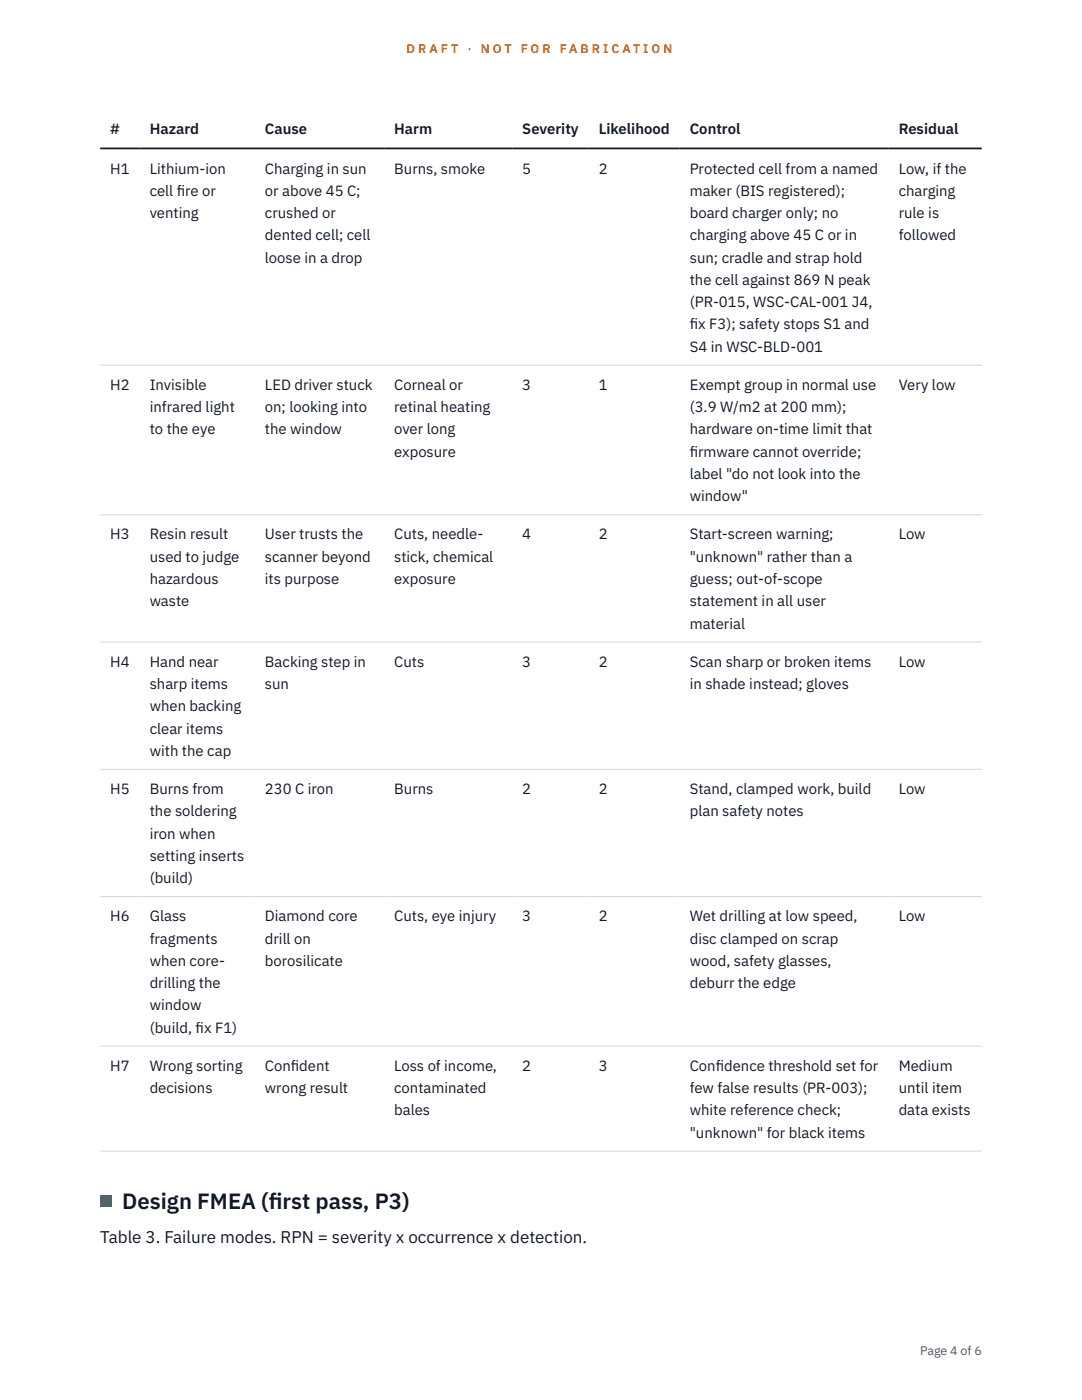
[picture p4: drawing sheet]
<svg xmlns="http://www.w3.org/2000/svg" width="216mm" height="279mm" viewBox="0 0 216 279" stroke-linecap="round" stroke-linejoin="round" font-family="sans-serif">
<defs><g id="words">
<g font-size="4.4" fill="#111827">
<text x="24.4" y="241.2">Design FMEA (f</text>
<text x="53.6" y="241.2">irst pass, P3)</text>
</g>
<text font-size="3.4" fill="#111827" x="20" y="248.2">Table 3. Failure modes. RPN = severity x occurrence x detection.</text>
<g font-size="3" fill="#111827">
<text x="22" y="26.8">#</text>
<text x="29.9" y="26.8">Hazard</text>
<text x="52.9" y="26.8">Cause</text>
<text x="78.7" y="26.8">Harm</text>
<text x="104.2" y="26.8">Severity</text>
<text x="119.5" y="26.8">Likelihood</text>
<text x="137.6" y="26.8">Control</text>
<text x="179.3" y="26.8">Residual</text>
<text x="22" y="34.6">H1</text>
<text x="29.9" y="34.6">Lithium-ion</text>
<text x="52.9" y="34.6">Charging in sun</text>
<text x="78.7" y="34.6">Burns, smoke</text>
<text x="104.2" y="34.6">5</text>
<text x="119.5" y="34.6">2</text>
<text x="137.6" y="34.6">Protected cell from a named</text>
<text x="179.3" y="34.6">Low, if the</text>
<text x="29.9" y="39.1">cell f</text>
<text x="35.3" y="39.1">ire or</text>
<text x="52.9" y="39.1">or above 45 C;</text>
<text x="137.6" y="39.1">maker (BIS registered);</text>
<text x="179.3" y="39.1">charging</text>
<text x="29.9" y="43.5">venting</text>
<text x="52.9" y="43.5">crushed or</text>
<text x="52.9" y="48">dented cell; cell</text>
<text x="137.6" y="43.5">board charger only; no</text>
<text x="137.6" y="48">charging above 45 C or in</text>
<text x="179.3" y="43.5">rule is</text>
<text x="179.3" y="48">followed</text>
<text x="52.9" y="52.4">loose in a drop</text>
<text x="137.6" y="52.4">sun; cradle and strap hold</text>
<text x="137.6" y="56.9">the cell against 869 N peak</text>
<text x="137.6" y="61.3">(PR-015, WSC-CAL-001 J4,</text>
<text x="137.6" y="65.7">f</text>
<text x="137.6" y="65.7">ix F3); safety stops S1 and</text>
<text x="137.6" y="70.2">S4 in WSC-BLD-001</text>
<text x="22" y="77.8">H2</text>
<text x="29.9" y="77.8">Invisible</text>
<text x="52.9" y="77.8">LED driver stuck</text>
<text x="78.7" y="77.8">Corneal or</text>
<text x="104.2" y="77.8">3</text>
<text x="119.5" y="77.8">1</text>
<text x="137.6" y="77.8">Exempt group in normal use</text>
<text x="179.3" y="77.8">Very low</text>
<text x="29.9" y="82.3">infrared light</text>
<text x="52.9" y="82.3">on; looking into</text>
<text x="78.7" y="82.3">retinal heating</text>
<text x="137.6" y="82.3">(3.9 W/m2 at 200 mm);</text>
<text x="29.9" y="86.7">to the eye</text>
<text x="52.9" y="86.7">the window</text>
<text x="78.7" y="86.7">over long</text>
<text x="137.6" y="86.7">hardware on-time limit that</text>
<text x="78.7" y="91.1">exposure</text>
<text x="137.6" y="91.1">f</text>
<text x="137.6" y="91.1">irmware cannot override;</text>
<text x="137.6" y="95.6">label &quot;do not look into the</text>
<text x="137.6" y="100">window&quot;</text>
<text x="22" y="107.7">H3</text>
<text x="29.9" y="107.7">Resin result</text>
<text x="52.9" y="107.7">User trusts the</text>
<text x="78.7" y="107.7">Cuts, needle-</text>
<text x="104.2" y="107.7">4</text>
<text x="119.5" y="107.7">2</text>
<text x="137.6" y="107.7">Start-screen warning;</text>
<text x="179.3" y="107.7">Low</text>
<text x="29.9" y="112.1">used to judge</text>
<text x="52.9" y="112.1">scanner beyond</text>
<text x="78.7" y="112.1">stick, chemical</text>
<text x="137.6" y="112.1">&quot;unknown&quot; rather than a</text>
<text x="29.9" y="116.5">hazardous</text>
<text x="52.9" y="116.5">its purpose</text>
<text x="78.7" y="116.5">exposure</text>
<text x="137.6" y="116.5">guess; out-of-scope</text>
<text x="29.9" y="121">waste</text>
<text x="137.6" y="121">statement in all user</text>
<text x="137.6" y="125.4">material</text>
<text x="22" y="133.1">H4</text>
<text x="29.9" y="133.1">Hand near</text>
<text x="29.9" y="137.5">sharp items</text>
<text x="52.9" y="133.1">Backing step in</text>
<text x="52.9" y="137.5">sun</text>
<text x="78.7" y="133.1">Cuts</text>
<text x="104.2" y="133.1">3</text>
<text x="119.5" y="133.1">2</text>
<text x="137.6" y="133.1">Scan sharp or broken items</text>
<text x="137.6" y="137.5">in shade instead; gloves</text>
<text x="179.3" y="133.1">Low</text>
<text x="29.9" y="142">when backing</text>
<text x="29.9" y="146.4">clear items</text>
<text x="29.9" y="150.8">with the cap</text>
<text x="22" y="158.5">H5</text>
<text x="29.9" y="158.5">Burns from</text>
<text x="52.9" y="158.5">230 C iron</text>
<text x="78.7" y="158.5">Burns</text>
<text x="104.2" y="158.5">2</text>
<text x="119.5" y="158.5">2</text>
<text x="137.6" y="158.5">Stand, clamped work, build</text>
<text x="179.3" y="158.5">Low</text>
<text x="29.9" y="162.9">the soldering</text>
<text x="29.9" y="167.4">iron when</text>
<text x="137.6" y="162.9">plan safety notes</text>
<text x="29.9" y="171.8">setting inserts</text>
<text x="29.9" y="176.2">(build)</text>
<text x="22" y="183.9">H6</text>
<text x="29.9" y="183.9">Glass</text>
<text x="52.9" y="183.9">Diamond core</text>
<text x="78.7" y="183.9">Cuts, eye injury</text>
<text x="104.2" y="183.9">3</text>
<text x="119.5" y="183.9">2</text>
<text x="137.6" y="183.9">Wet drilling at low speed,</text>
<text x="179.3" y="183.9">Low</text>
<text x="29.9" y="188.3">fragments</text>
<text x="52.9" y="188.3">drill on</text>
<text x="137.6" y="188.3">disc clamped on scrap</text>
<text x="29.9" y="192.8">when core-</text>
<text x="29.9" y="197.2">drilling the</text>
<text x="52.9" y="192.8">borosilicate</text>
<text x="137.6" y="192.8">wood, safety glasses,</text>
<text x="137.6" y="197.2">deburr the edge</text>
<text x="29.9" y="201.6">window</text>
<text x="29.9" y="206.1">(build, f</text>
<text x="39" y="206.1">ix F1)</text>
<text x="22" y="213.7">H7</text>
<text x="29.9" y="213.7">Wrong sorting</text>
<text x="52.9" y="213.7">Conf</text>
<text x="58" y="213.7">ident</text>
<text x="78.7" y="213.7">Loss of income,</text>
<text x="104.2" y="213.7">2</text>
<text x="119.5" y="213.7">3</text>
<text x="137.6" y="213.7">Conf</text>
<text x="142.8" y="213.7">idence threshold set for</text>
<text x="179.3" y="213.7">Medium</text>
<text x="29.9" y="218.2">decisions</text>
<text x="52.9" y="218.2">wrong result</text>
<text x="78.7" y="218.2">contaminated</text>
<text x="137.6" y="218.2">few false results (PR-003);</text>
<text x="179.3" y="218.2">until item</text>
<text x="78.7" y="222.6">bales</text>
<text x="137.6" y="222.6">white reference check;</text>
<text x="137.6" y="227">&quot;unknown&quot; for black items</text>
<text x="179.3" y="222.6">data exists</text>
</g>
<g font-size="2.5" fill="#b45309">
<text x="81.1" y="10.5">D R A F T</text>
<text x="93.3" y="10.5">·</text>
<text x="95.9" y="10.5">N O T</text>
<text x="103.9" y="10.5">F O R</text>
<text x="111.7" y="10.5">F A B R I C A T I O N</text>
</g>
<text font-size="2.5" fill="#4b5563" x="183.6" y="270.3">Page 4 of 6</text>
</g></defs>
<path d="M20 72.9h175.9M20 102.7h175.9M20 128.1h175.9M20 153.5h175.9M20 178.9h175.9M20 208.8h175.9M20 229.7h175.9" fill="none" stroke="#d1d5db" stroke-width=".2"/>
<path d="M20 29.6h175.9" fill="none" stroke="#111827" stroke-width=".35"/>
<path d="M20 238.6h2.2v2.2h-2.2z" fill="#0f766e"/>
<use href="#words"/>
</svg>
